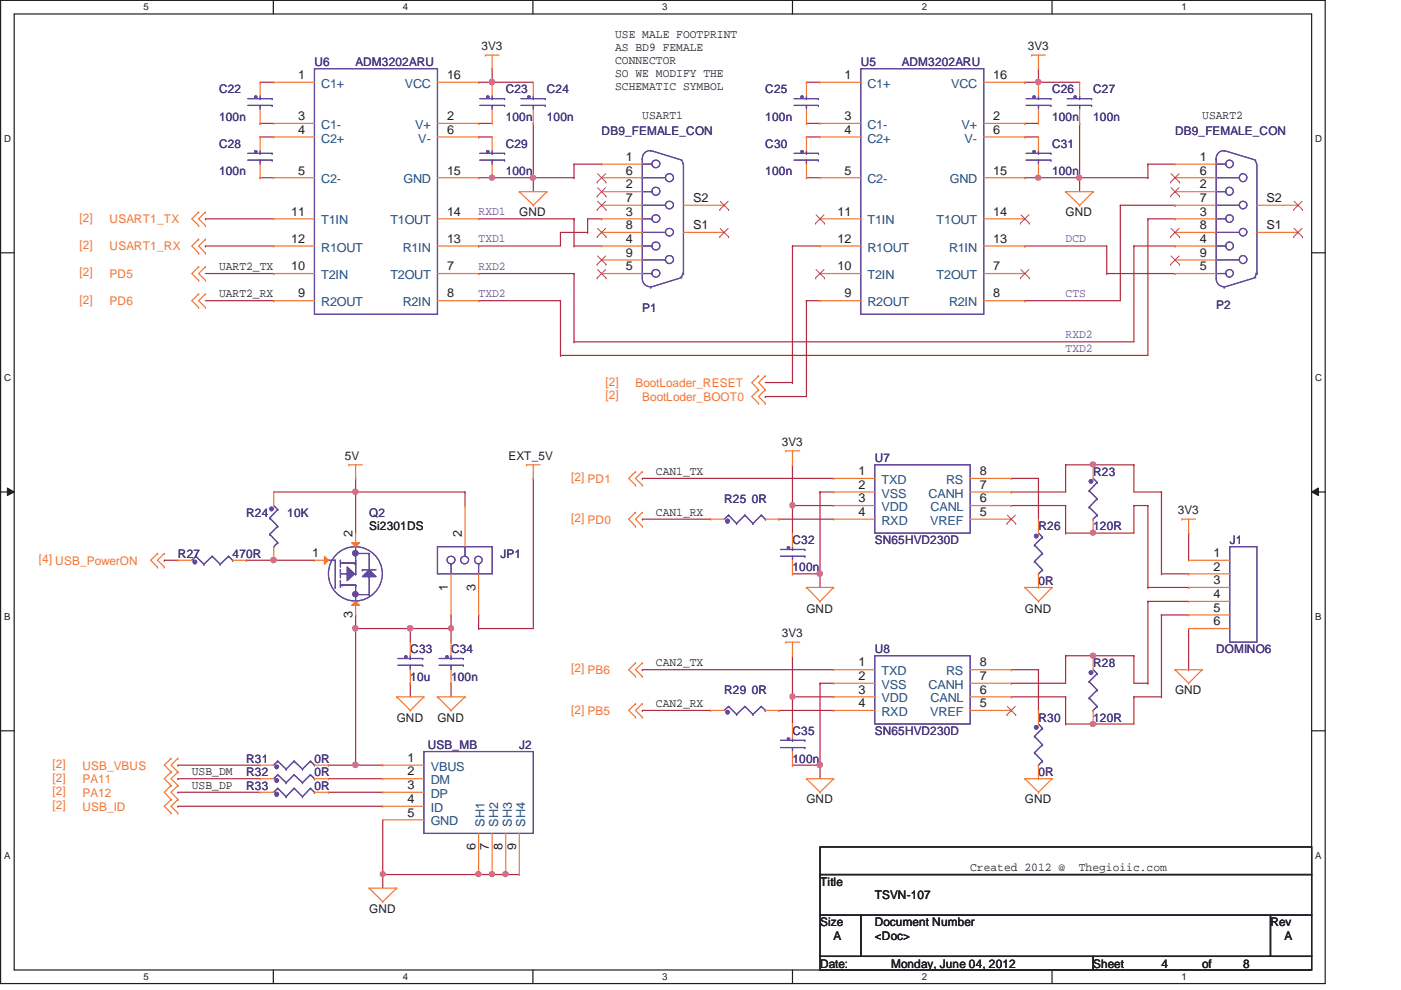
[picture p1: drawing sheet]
<svg xmlns="http://www.w3.org/2000/svg" width="297mm" height="210mm" viewBox="0 0 297 210" stroke-linecap="round" stroke-linejoin="round" font-family="sans-serif">
<defs><g id="words">
<g font-size="2.6" fill="#221f20">
<text x="63.2" y="16.8">1</text>
<text x="94.8" y="16.8">16</text>
<text x="179" y="16.8">1</text>
<text x="210.6" y="16.8">16</text>
<text x="63.2" y="25.5">3</text>
<text x="63.2" y="28.4">4</text>
<text x="94.8" y="25.5">2</text>
<text x="94.8" y="28.4">6</text>
<text x="179" y="25.5">3</text>
<text x="179" y="28.4">4</text>
<text x="210.6" y="25.5">2</text>
<text x="210.6" y="28.4">6</text>
<text x="132.7" y="34.1">1</text>
<text x="254.4" y="34.1">1</text>
<text x="63.2" y="37">5</text>
<text x="94.8" y="37">15</text>
<text x="132.7" y="40">2</text>
<text x="132.7" y="37">6</text>
<text x="179" y="37">5</text>
<text x="210.6" y="37">15</text>
<text x="254.4" y="40">2</text>
<text x="254.4" y="37">6</text>
<text x="61.8" y="45.7">11</text>
<text x="94.8" y="45.7">14</text>
<text x="132.7" y="45.7">3</text>
<text x="132.7" y="42.8">7</text>
<text x="146.9" y="42.8">S2</text>
<text x="177.6" y="45.7">11</text>
<text x="210.6" y="45.7">14</text>
<text x="254.4" y="45.7">3</text>
<text x="254.4" y="42.8">7</text>
<text x="268.5" y="42.8">S2</text>
<text x="61.8" y="51.5">12</text>
<text x="94.8" y="51.5">13</text>
<text x="132.7" y="51.5">4</text>
<text x="132.7" y="48.6">8</text>
<text x="146.9" y="48.6">S1</text>
<text x="177.6" y="51.5">12</text>
<text x="210.6" y="51.5">13</text>
<text x="254.4" y="51.5">4</text>
<text x="254.4" y="48.6">8</text>
<text x="268.5" y="48.6">S1</text>
<text x="61.8" y="57.3">10</text>
<text x="94.8" y="57.3">7</text>
<text x="132.7" y="57.3">5</text>
<text x="132.7" y="54.4">9</text>
<text x="177.6" y="57.3">10</text>
<text x="210.6" y="57.3">7</text>
<text x="254.4" y="57.3">5</text>
<text x="254.4" y="54.4">9</text>
<text x="63.2" y="63.1">9</text>
<text x="94.8" y="63.1">8</text>
<text x="179" y="63.1">9</text>
<text x="210.6" y="63.1">8</text>
<text x="182" y="100.8">1</text>
<text x="207.7" y="100.8">8</text>
<text x="182" y="103.6">2</text>
<text x="182" y="106.5">3</text>
<text x="207.7" y="103.6">7</text>
<text x="207.7" y="106.5">6</text>
<text x="74.7" y="113.9" transform="rotate(-90 74.7 113.9)">2</text>
<text x="97.9" y="113.9" transform="rotate(-90 97.9 113.9)">2</text>
<text x="182" y="109.4">4</text>
<text x="207.7" y="109.4">5</text>
<text x="66.2" y="118.1">1</text>
<text x="257.3" y="118.1">1</text>
<text x="95" y="125.2" transform="rotate(-90 95 125.2)">1</text>
<text x="100.8" y="125.2" transform="rotate(-90 100.8 125.2)">3</text>
<text x="257.3" y="121">2</text>
<text x="257.3" y="123.9">3</text>
<text x="74.7" y="131.1" transform="rotate(-90 74.7 131.1)">3</text>
<text x="257.3" y="126.8">4</text>
<text x="257.3" y="129.7">5</text>
<text x="257.3" y="132.6">6</text>
<text x="182" y="141.3">1</text>
<text x="207.7" y="141.3">8</text>
<text x="182" y="144.2">2</text>
<text x="182" y="147.1">3</text>
<text x="182" y="149.9">4</text>
<text x="207.7" y="144.2">7</text>
<text x="207.7" y="147.1">6</text>
<text x="207.7" y="149.9">5</text>
<text x="86.4" y="161.5">1</text>
<text x="86.4" y="164.4">2</text>
<text x="86.4" y="167.3">3</text>
<text x="86.4" y="170.3">4</text>
<text x="86.4" y="173.1">5</text>
<text x="100.8" y="180.3" transform="rotate(-90 100.8 180.3)">6</text>
<text x="103.7" y="180.3" transform="rotate(-90 103.7 180.3)">7</text>
<text x="106.5" y="180.3" transform="rotate(-90 106.5 180.3)">8</text>
<text x="109.4" y="180.3" transform="rotate(-90 109.4 180.3)">9</text>
</g>
<g font-size="2.6" fill="#19508a">
<text x="68.1" y="18.6">C1+</text>
<text x="85.8" y="18.6">VCC</text>
<text x="183.9" y="18.6">C1+</text>
<text x="201.6" y="18.6">VCC</text>
<text x="68.1" y="27.3">C1-</text>
<text x="88" y="27.3">V+</text>
<text x="183.9" y="27.3">C1-</text>
<text x="203.8" y="27.3">V+</text>
<text x="68.1" y="30.2">C2+</text>
<text x="88.7" y="30.2">V-</text>
<text x="183.9" y="30.2">C2+</text>
<text x="204.5" y="30.2">V-</text>
<text x="68.1" y="38.9">C2-</text>
<text x="85.6" y="38.9">GND</text>
<text x="183.9" y="38.9">C2-</text>
<text x="201.4" y="38.9">GND</text>
<text x="68.1" y="47.6">T1IN</text>
<text x="82.8" y="47.6">T1OUT</text>
<text x="183.9" y="47.6">T1IN</text>
<text x="198.6" y="47.6">T1OUT</text>
<text x="68.1" y="53.3">R1OUT</text>
<text x="85.4" y="53.3">R1IN</text>
<text x="183.9" y="53.3">R1OUT</text>
<text x="201.2" y="53.3">R1IN</text>
<text x="68.1" y="59.2">T2IN</text>
<text x="82.8" y="59.2">T2OUT</text>
<text x="183.9" y="59.2">T2IN</text>
<text x="198.6" y="59.2">T2OUT</text>
<text x="68.1" y="64.9">R2OUT</text>
<text x="85.4" y="64.9">R2IN</text>
<text x="183.9" y="64.9">R2OUT</text>
<text x="201.2" y="64.9">R2IN</text>
<text x="186.9" y="102.6">TXD</text>
<text x="186.9" y="105.5">VSS</text>
<text x="196.9" y="105.5">CANH</text>
<text x="200.6" y="102.6">RS</text>
<text x="186.9" y="108.4">VDD</text>
<text x="186.9" y="111.3">RXD</text>
<text x="197.2" y="111.3">VREF</text>
<text x="197.3" y="108.4">CANL</text>
<text x="186.9" y="143.2">TXD</text>
<text x="200.6" y="143.2">RS</text>
<text x="186.9" y="146.1">VSS</text>
<text x="186.9" y="148.9">VDD</text>
<text x="196.9" y="146.1">CANH</text>
<text x="197.3" y="148.9">CANL</text>
<text x="186.9" y="151.8">RXD</text>
<text x="197.2" y="151.8">VREF</text>
<text x="91.3" y="163.4">VBUS</text>
<text x="91.3" y="166.3">DM</text>
<text x="91.3" y="169.2">DP</text>
<text x="91.3" y="172.1">ID</text>
<text x="91.3" y="175">GND</text>
<text x="102.7" y="175.3" transform="rotate(-90 102.7 175.3)">SH1</text>
<text x="105.6" y="175.3" transform="rotate(-90 105.6 175.3)">SH2</text>
<text x="108.5" y="175.3" transform="rotate(-90 108.5 175.3)">SH3</text>
<text x="111.4" y="175.3" transform="rotate(-90 111.4 175.3)">SH4</text>
</g>
<g font-size="2.5" fill="#221f20">
<text x="102.1" y="10.6">3V3</text>
<text x="130.4" y="8">USE MALE FOOTPRINT</text>
<text x="130.4" y="10.8">AS BD9 FEMALE</text>
<text x="217.9" y="10.6">3V3</text>
<text x="130.4" y="13.5">CONNECTOR</text>
<text x="130.4" y="16.3">SO WE MODIFY THE</text>
<text x="130.4" y="19.1">SCHEMATIC SYMBOL</text>
<text x="136.2" y="25.3">USART1</text>
<text x="254.9" y="25.3">USART2</text>
<text x="110.1" y="45.9">GND</text>
<text x="225.9" y="45.9">GND</text>
<text x="46.4" y="57.2">UART2_TX</text>
<text x="46.4" y="63">UART2_RX</text>
<text x="165.7" y="94.5">3V3</text>
<text x="73.1" y="97.5">5V</text>
<text x="107.8" y="97.5">EXT_5V</text>
<text x="139.1" y="100.7">CAN1_TX</text>
<text x="78.3" y="112.4">Si2301DS</text>
<text x="139.1" y="109.3">CAN1_RX</text>
<text x="249.7" y="109">3V3</text>
<text x="171" y="129.9">GND</text>
<text x="217.3" y="129.9">GND</text>
<text x="165.7" y="135">3V3</text>
<text x="139.1" y="141.1">CAN2_TX</text>
<text x="139.1" y="149.9">CAN2_RX</text>
<text x="249.1" y="147.2">GND</text>
<text x="84.1" y="153">GND</text>
<text x="92.7" y="153">GND</text>
<text x="40.7" y="164.3">USB_DM</text>
<text x="40.7" y="167.2">USB_DP</text>
<text x="171" y="170.3">GND</text>
<text x="217.3" y="170.3">GND</text>
<text x="205.7" y="184.6">Created 2012 @</text>
<text x="228.7" y="184.6">Thegioiic.com</text>
<text x="173.9" y="187.8">Title</text>
<text x="185.5" y="190.7">TSVN-107</text>
<text x="78.3" y="193.5">GND</text>
<text x="173.9" y="196.4">Size</text>
<text x="185.5" y="196.4">Document Number</text>
<text x="269.4" y="196.4">Rev</text>
<text x="176.7" y="199.3">A</text>
<text x="185.5" y="199.3">&lt;Doc&gt;</text>
<text x="272.3" y="199.3">A</text>
<text x="173.9" y="205.1">Date:</text>
<text x="188.9" y="205.1">Monday, June 04, 2012</text>
<text x="231.8" y="205.1">Sheet</text>
<text x="246.3" y="205.1">4</text>
<text x="254.9" y="205.1">of</text>
<text x="263.6" y="205.1">8</text>
</g>
<g font-size="2.5" fill="#42337d">
<text x="66.7" y="14.1">U6</text>
<text x="75.4" y="14.1">ADM3202ARU</text>
<text x="182.5" y="14.1">U5</text>
<text x="191.2" y="14.1">ADM3202ARU</text>
<text x="46.4" y="19.8">C22</text>
<text x="107.2" y="19.8">C23</text>
<text x="115.9" y="19.8">C24</text>
<text x="162.3" y="19.8">C25</text>
<text x="223.1" y="19.8">C26</text>
<text x="231.8" y="19.8">C27</text>
<text x="46.4" y="25.6">100n</text>
<text x="107.2" y="25.6">100n</text>
<text x="115.9" y="25.6">100n</text>
<text x="127.5" y="28.5">DB9_FEMALE_CON</text>
<text x="162.3" y="25.6">100n</text>
<text x="223.1" y="25.6">100n</text>
<text x="231.8" y="25.6">100n</text>
<text x="249.1" y="28.5">DB9_FEMALE_CON</text>
<text x="46.4" y="31.4">C28</text>
<text x="107.2" y="31.4">C29</text>
<text x="162.3" y="31.4">C30</text>
<text x="223.1" y="31.4">C31</text>
<text x="46.4" y="37.2">100n</text>
<text x="107.2" y="37.2">100n</text>
<text x="162.3" y="37.2">100n</text>
<text x="223.1" y="37.2">100n</text>
<text x="257.8" y="65.5">P2</text>
<text x="136.2" y="66.1">P1</text>
<text x="185.5" y="98">U7</text>
<text x="231.8" y="100.9">R23</text>
<text x="153.5" y="106.7">R25 0R</text>
<text x="52.2" y="109.6">R24</text>
<text x="60.9" y="109.6">10K</text>
<text x="78.3" y="109.6">Q2</text>
<text x="220.2" y="112.4">R26</text>
<text x="231.8" y="112.4">120R</text>
<text x="37.7" y="118.3">R27</text>
<text x="49.3" y="118.3">470R</text>
<text x="106.1" y="118.3">JP1</text>
<text x="168" y="115.4">C32</text>
<text x="185.5" y="115.4">SN65HVD230D</text>
<text x="260.7" y="115.4">J1</text>
<text x="168" y="121.2">100n</text>
<text x="220.2" y="124">0R</text>
<text x="87" y="138.5">C33</text>
<text x="95.6" y="138.5">C34</text>
<text x="185.5" y="138.5">U8</text>
<text x="231.8" y="141.4">R28</text>
<text x="257.8" y="138.5">DOMINO6</text>
<text x="87" y="144.4">10u</text>
<text x="95.6" y="144.4">100n</text>
<text x="153.5" y="147.2">R29 0R</text>
<text x="168" y="155.9">C35</text>
<text x="185.5" y="155.9">SN65HVD230D</text>
<text x="220.2" y="153">R30</text>
<text x="231.8" y="153">120R</text>
<text x="52.2" y="161.7">R31</text>
<text x="66.7" y="161.7">0R</text>
<text x="90.7" y="158.8">USB_MB</text>
<text x="110.1" y="158.8">J2</text>
<text x="168" y="161.7">100n</text>
<text x="52.2" y="167.5">R33</text>
<text x="52.2" y="164.6">R32</text>
<text x="66.7" y="167.5">0R</text>
<text x="66.7" y="164.6">0R</text>
<text x="220.2" y="164.6">0R</text>
</g>
<g font-size="2.5" fill="#f27633">
<text x="16.9" y="47">[2]</text>
<text x="23.2" y="47.3">USART1_TX</text>
<text x="16.9" y="52.8">[2]</text>
<text x="23.2" y="53.1">USART1_RX</text>
<text x="16.9" y="58.6">[2]</text>
<text x="23.2" y="58.9">PD5</text>
<text x="16.9" y="64.4">[2]</text>
<text x="23.2" y="64.7">PD6</text>
<text x="128.4" y="81.8">[2]</text>
<text x="134.7" y="82">BootLoader_RESET</text>
<text x="128.4" y="84.7">[2]</text>
<text x="136.2" y="85">BootLoder_BOOT0</text>
<text x="121.1" y="102">[2] PD1</text>
<text x="121.1" y="110.7">[2] PD0</text>
<text x="8.3" y="119.4">[4] USB_PowerON</text>
<text x="121.1" y="142.6">[2] PB6</text>
<text x="121.1" y="151.3">[2] PB5</text>
<text x="11.1" y="162.8">[2]</text>
<text x="11.1" y="165.8">[2]</text>
<text x="17.5" y="163.2">USB_VBUS</text>
<text x="17.5" y="166">PA11</text>
<text x="11.1" y="168.7">[2]</text>
<text x="11.1" y="171.5">[2]</text>
<text x="17.5" y="168.9">PA12</text>
<text x="17.5" y="171.9">USB_ID</text>
</g>
<g font-size="2.5" fill="#63489d">
<text x="101.5" y="45.6">RXD1</text>
<text x="101.5" y="51.4">TXD1</text>
<text x="225.9" y="51.4">DCD</text>
<text x="101.5" y="57.2">RXD2</text>
<text x="101.5" y="63">TXD2</text>
<text x="225.9" y="63">CTS</text>
<text x="225.9" y="71.7">RXD2</text>
<text x="225.9" y="74.6">TXD2</text>
</g>
<g font-size="2" fill="#221f20">
<text x="30.4" y="2.2">5</text>
<text x="85.4" y="2.2">4</text>
<text x="140.4" y="2.2">3</text>
<text x="195.4" y="2.2">2</text>
<text x="250.5" y="2.2">1</text>
<text x=".9" y="30.1">D</text>
<text x="278.8" y="30.1">D</text>
<text x=".9" y="80.7">C</text>
<text x="278.8" y="80.7">C</text>
<text x=".9" y="131.4">B</text>
<text x="278.8" y="131.4">B</text>
<text x=".9" y="182">A</text>
<text x="278.8" y="182">A</text>
<text x="30.4" y="207.8">5</text>
<text x="85.4" y="207.8">4</text>
<text x="140.4" y="207.8">3</text>
<text x="195.4" y="207.8">2</text>
<text x="250.5" y="207.8">1</text>
</g>
</g></defs>
<path d="M.1 .1h280.9v208.4h-280.9zM3 3h275.1v202.7h-275.1z" fill="none" stroke="#221f20" stroke-width=".25"/>
<g fill="#fff">
<path d="M30.4 .4h1.1v2.3h-1.1z"/>
<path d="M30.4 206h1.1v2.3h-1.1z"/>
</g>
<path d="M58 .1v2.9M58 205.7v2.8" fill="none" stroke="#221f20" stroke-width=".25"/>
<g fill="#fff">
<path d="M85.4 .4h1.1v2.3h-1.1z"/>
<path d="M85.4 206h1.1v2.3h-1.1z"/>
</g>
<path d="M113 .1v2.9M113 205.7v2.8" fill="none" stroke="#221f20" stroke-width=".25"/>
<g fill="#fff">
<path d="M140.4 .4h1.1v2.3h-1.1z"/>
<path d="M140.4 206h1.1v2.3h-1.1z"/>
</g>
<path d="M168 .1v2.9M168 205.7v2.8" fill="none" stroke="#221f20" stroke-width=".25"/>
<g fill="#fff">
<path d="M195.5 .4h1.1v2.3h-1.1z"/>
<path d="M195.5 206h1.1v2.3h-1.1z"/>
</g>
<path d="M223.1 .1v2.9M223.1 205.7v2.8" fill="none" stroke="#221f20" stroke-width=".25"/>
<g fill="#fff">
<path d="M250.5 .4h1.1v2.3h-1.1z"/>
<path d="M250.5 206h1.1v2.3h-1.1z"/>
<path d="M.9 28.3h1.4v2.3h-1.4z"/>
<path d="M278.9 28.3h1.4v2.3h-1.4z"/>
<path d="M.9 78.9h1.4v2.3h-1.4z"/>
<path d="M278.9 78.9h1.4v2.3h-1.4z"/>
</g>
<path d="M.1 53.6h2.9M278.1 53.6h2.9" fill="none" stroke="#221f20" stroke-width=".25"/>
<g fill="#fff">
<path d="M.9 129.6h1.3v2.3h-1.3z"/>
<path d="M278.9 129.6h1.3v2.3h-1.3z"/>
</g>
<path d="M.1 104.3h2.9M278.1 104.3h2.9" fill="none" stroke="#221f20" stroke-width=".25"/>
<path d="M1.6 103.5l1.4 .8-1.4 .8z" fill="#221f20"/>
<path d="M1.6 103.5l1.4 .8-1.4 .8z" fill="none" stroke="#221f20" stroke-width=".21"/>
<path d="M278.1 104.3l1.4-.8v1.6z" fill="#221f20"/>
<path d="M278.1 104.3l1.4-.8v1.6z" fill="none" stroke="#221f20" stroke-width=".21"/>
<g fill="#fff">
<path d="M.9 180.3h1.3v2.2h-1.3z"/>
<path d="M278.9 180.3h1.2v2.2h-1.2z"/>
</g>
<path d="M.1 154.9h2.9M278.1 154.9h2.9" fill="none" stroke="#221f20" stroke-width=".25"/>
<path d="M75.4 133.3h.1M75.4 130.4h.1M75.4 133.3h20.2M75.4 130.4v2.9M87 133.3h.1M87 133.3v2.8M95.6 133.3h.1M95.6 133.3v2.8M87 144.9h.1M87 144.9v2.8M75.4 162.2h.1M75.4 162.2h5.8" fill="none" stroke="#b02a42" stroke-width=".25"/>
<circle cx="95.6" cy="133.2" r=".54" fill="#cd6eab"/>
<circle cx="95.6" cy="133.2" r=".54" fill="none" stroke="#cd6eab" stroke-width=".25"/>
<circle cx="86.9" cy="133.2" r=".57" fill="#cd6eab"/>
<circle cx="86.9" cy="133.2" r=".57" fill="none" stroke="#cd6eab" stroke-width=".25"/>
<path d="M75.4 104.3h.1M75.4 104.3v8.7M75.4 104.3h23.2M95.6 130.4h.1M95.6 130.4v2.9M95.6 144.9h.1M95.6 144.9v2.8" fill="none" stroke="#b02a42" stroke-width=".25"/>
<circle cx="75.3" cy="104.3" r=".57" fill="#cd6eab"/>
<circle cx="75.3" cy="104.3" r=".57" fill="none" stroke="#cd6eab" stroke-width=".25"/>
<path d="M58 104.3h.1M58 118.8h.1M58 118.8h8.7M75.4 101.4h.1M75.4 101.4v2.9h-17.4M98.6 104.3h.1M98.6 104.3v2.9M113.1 101.4h.1M113.1 101.4v31.9h-11.6M101.5 133.3h.1" fill="none" stroke="#b02a42" stroke-width=".25"/>
<circle cx="58" cy="118.7" r=".57" fill="#cd6eab"/>
<circle cx="58" cy="118.7" r=".57" fill="none" stroke="#cd6eab" stroke-width=".25"/>
<path d="M69.6 165.1h.1M69.6 168h.1M69.6 165.1h11.6M69.6 168h11.6M81.2 185.4h.1M81.2 185.4v2.9M107.2 185.4h.1M107.2 185.4h2.9" fill="none" stroke="#b02a42" stroke-width=".25"/>
<circle cx="107.2" cy="185.3" r=".55" fill="#cd6eab"/>
<circle cx="107.2" cy="185.3" r=".55" fill="none" stroke="#cd6eab" stroke-width=".25"/>
<path d="M104.4 185.4h.1M104.4 185.4h2.8" fill="none" stroke="#b02a42" stroke-width=".25"/>
<circle cx="104.3" cy="185.3" r=".55" fill="#cd6eab"/>
<circle cx="104.3" cy="185.3" r=".55" fill="none" stroke="#cd6eab" stroke-width=".25"/>
<path d="M101.5 185.4h.1M101.5 185.4h2.9" fill="none" stroke="#b02a42" stroke-width=".25"/>
<circle cx="101.4" cy="185.3" r=".55" fill="#cd6eab"/>
<circle cx="101.4" cy="185.3" r=".55" fill="none" stroke="#cd6eab" stroke-width=".25"/>
<path d="M81.2 185.4h.1M81.2 185.4h20.3" fill="none" stroke="#b02a42" stroke-width=".25"/>
<circle cx="81.1" cy="185.3" r=".52" fill="#cd6eab"/>
<circle cx="81.1" cy="185.3" r=".52" fill="none" stroke="#cd6eab" stroke-width=".25"/>
<g fill="none" stroke="#b02a42" stroke-width=".25">
<path d="M101.5 17.4h.1M101.5 17.4h2.9M34.8 118.8h.1M34.8 118.8h2.9M101.5 130.4h.1M101.5 130.4v2.9M37.7 162.2h.1M37.7 165.1h.1M37.7 168h.1M37.7 170.9h.1M37.7 162.2h17.5M37.7 165.1h17.5"/>
<path d="M37.7 168h17.5M37.7 170.9h43.5"/>
</g>
<circle cx="104.3" cy="17.4" r=".57" fill="#cd6eab"/>
<circle cx="104.3" cy="17.4" r=".57" fill="none" stroke="#cd6eab" stroke-width=".25"/>
<path d="M101.5 26.2h.1M101.5 29h.1M101.5 37.7h.1M101.5 26.2h2.9M101.5 29h2.9M101.5 37.7h2.9" fill="none" stroke="#b02a42" stroke-width=".25"/>
<circle cx="104.3" cy="37.7" r=".55" fill="#cd6eab"/>
<circle cx="104.3" cy="37.7" r=".55" fill="none" stroke="#cd6eab" stroke-width=".25"/>
<path d="M104.4 17.4h.1M104.4 17.4h8.7M55.2 29h.1M55.2 37.7h.1M55.2 29h2.8M55.2 37.7h2.8M113.1 26.2h.1M113.1 26.2v11.5" fill="none" stroke="#b02a42" stroke-width=".25"/>
<circle cx="113" cy="37.7" r=".52" fill="#cd6eab"/>
<circle cx="113" cy="37.7" r=".52" fill="none" stroke="#cd6eab" stroke-width=".25"/>
<path d="M55.2 17.4h.1M55.2 17.4h2.8M104.4 14.6h.1M104.4 14.6v2.8M55.2 26.2h.1M55.2 26.2h2.8M104.4 37.7h.1M104.4 37.7h8.7M52.2 118.8h.1M52.2 118.8h5.8M81.2 173.8h.1M81.2 173.8v11.6" fill="none" stroke="#b02a42" stroke-width=".25"/>
<circle cx="113" cy="37.7" r=".52" fill="#cd6eab"/>
<circle cx="113" cy="37.7" r=".52" fill="none" stroke="#cd6eab" stroke-width=".25"/>
<path d="M217.3 17.4h.1M217.3 17.4h2.9M113.1 37.7h.1M113.1 37.7v2.9M243.4 46.4h.1M243.4 46.4v29" fill="none" stroke="#b02a42" stroke-width=".25"/>
<circle cx="220.1" cy="17.4" r=".57" fill="#cd6eab"/>
<circle cx="220.1" cy="17.4" r=".57" fill="none" stroke="#cd6eab" stroke-width=".25"/>
<path d="M217.3 26.2h.1M217.3 29h.1M217.3 37.7h.1M217.3 26.2h2.9M217.3 29h2.9M217.3 37.7h2.9" fill="none" stroke="#b02a42" stroke-width=".25"/>
<circle cx="220.1" cy="37.7" r=".55" fill="#cd6eab"/>
<circle cx="220.1" cy="37.7" r=".55" fill="none" stroke="#cd6eab" stroke-width=".25"/>
<path d="M220.2 17.4h.1M220.2 17.4h8.7M171 29h.1M171 37.7h.1M171 29h2.9M171 37.7h2.9M228.9 26.2h.1M228.9 26.2v11.5" fill="none" stroke="#b02a42" stroke-width=".25"/>
<circle cx="228.8" cy="37.7" r=".52" fill="#cd6eab"/>
<circle cx="228.8" cy="37.7" r=".52" fill="none" stroke="#cd6eab" stroke-width=".25"/>
<path d="M171 17.4h.1M171 17.4h2.9M220.2 14.6h.1M220.2 14.6v2.8M171 26.2h.1M171 26.2h2.9M220.2 37.7h.1M220.2 37.7h8.7" fill="none" stroke="#b02a42" stroke-width=".25"/>
<circle cx="228.8" cy="37.7" r=".52" fill="#cd6eab"/>
<circle cx="228.8" cy="37.7" r=".52" fill="none" stroke="#cd6eab" stroke-width=".25"/>
<g fill="none" stroke="#b02a42" stroke-width=".25">
<path d="M113.1 37.7h.1M113.1 37.7h8.6M121.7 34.8h.1M121.7 37.7h.1M121.7 34.8v2.9M121.7 34.8h5.8M228.9 37.7h.1M228.9 37.7v2.9M228.9 37.7h14.5M243.4 34.8h.1M243.4 37.7h.1M243.4 34.8h5.7"/>
<path d="M243.4 34.8v2.9M43.6 46.4h.1M43.6 52.2h.1M43.6 52.2h14.4M43.6 46.4h14.4M43.6 58h14.4M58 58h.1M101.5 52.2h.1M101.5 58h.1M101.5 46.4h20.2M101.5 58h20.2M118.8 49.3h.1"/>
<path d="M118.8 49.3v2.9h-17.3M118.8 49.3h5.8M121.7 58h.1M121.7 46.4h.1M121.7 52.2h.1M121.7 52.2h5.8M121.7 46.4v5.8M121.7 58v14.5M124.6 49.3h.1M124.6 46.4h.1M124.6 46.4h2.9M124.6 46.4v2.9"/>
<path d="M127.5 46.4h.1M168 52.2h.1M168 52.2h5.9M168 52.2v28.9M217.3 52.2h.1M217.3 52.2h17.4v5.8M234.7 58h.1M234.7 58h14.4M237.5 43.5h.1M237.5 43.5v20.3h-20.2M237.5 43.5h11.6M240.4 52.2h.1"/>
<path d="M240.4 52.2h8.7M240.4 52.2v20.3h-118.7M243.4 46.4h5.7M249.1 46.4h.1M249.1 52.2h.1M249.1 43.5h.1M249.1 58h.1M43.6 63.8h14.4M58 63.8h.1M101.5 63.8h.1M101.5 63.8h17.3M118.8 75.4h.1"/>
<path d="M118.8 63.8h.1M118.8 75.4h124.6M118.8 63.8v11.6M121.7 72.5h.1M171 63.8h.1M171 63.8h2.9M171 63.8v20.3h-8.7M217.3 63.8h.1M162.3 84.1h.1M162.3 81.1h5.7M168 81.1h.1M173.9 121.7h.1"/>
<path d="M173.9 121.7v2.8"/>
</g>
<circle cx="173.8" cy="121.6" r=".57" fill="#cd6eab"/>
<circle cx="173.8" cy="121.6" r=".57" fill="none" stroke="#cd6eab" stroke-width=".25"/>
<path d="M168 98.6h.1M168 98.6v14.4M136.2 101.4h.1M136.2 101.4h40.5M168 107.2h.1M168 107.2h8.7M173.9 104.3h.1M173.9 104.3h2.8" fill="none" stroke="#b02a42" stroke-width=".25"/>
<circle cx="168" cy="107.1" r=".54" fill="#cd6eab"/>
<circle cx="168" cy="107.1" r=".54" fill="none" stroke="#cd6eab" stroke-width=".25"/>
<path d="M225.9 98.6h.1M225.9 98.6v5.7h-11.5M231.8 98.6h.1M231.8 98.6h8.6M214.4 101.4h.1M214.4 104.3h.1M214.4 101.4h5.8M220.2 101.4h.1M220.2 101.4v8.7" fill="none" stroke="#b02a42" stroke-width=".25"/>
<circle cx="231.7" cy="98.5" r=".55" fill="#cd6eab"/>
<circle cx="231.7" cy="98.5" r=".55" fill="none" stroke="#cd6eab" stroke-width=".25"/>
<path d="M214.4 107.2h.1M214.4 107.2h11.5M225.9 107.2h.1M225.9 107.2v5.8M231.8 113h.1M231.8 113h8.6" fill="none" stroke="#b02a42" stroke-width=".25"/>
<circle cx="231.7" cy="112.9" r=".55" fill="#cd6eab"/>
<circle cx="231.7" cy="112.9" r=".55" fill="none" stroke="#cd6eab" stroke-width=".25"/>
<g fill="none" stroke="#b02a42" stroke-width=".25">
<path d="M225.9 98.6h.1M225.9 98.6h5.9M240.4 98.6h.1M240.4 98.6v5.7M136.2 110.1h.1M136.2 110.1h14.5M165.1 110.1h.1M165.1 110.1h11.6M173.9 104.3h.1M173.9 104.3v17.4h-5.9M225.9 113h.1M225.9 113h5.9"/>
<path d="M240.4 107.2h.1M240.4 107.2v5.8M75.4 133.3h.1M75.4 133.3v28.9M168 121.7h.1"/>
</g>
<circle cx="75.3" cy="162.2" r=".57" fill="#cd6eab"/>
<circle cx="75.3" cy="162.2" r=".57" fill="none" stroke="#cd6eab" stroke-width=".25"/>
<circle cx="75.3" cy="133.2" r=".57" fill="#cd6eab"/>
<circle cx="75.3" cy="133.2" r=".57" fill="none" stroke="#cd6eab" stroke-width=".25"/>
<path d="M69.6 162.2h.1M69.6 162.2h5.8M173.9 162.2h.1M173.9 162.2v2.9" fill="none" stroke="#b02a42" stroke-width=".25"/>
<circle cx="173.8" cy="162.2" r=".57" fill="#cd6eab"/>
<circle cx="173.8" cy="162.2" r=".57" fill="none" stroke="#cd6eab" stroke-width=".25"/>
<path d="M168 139h.1M168 139v14.5M136.2 142h.1M136.2 142h40.5M168 147.7h.1M168 147.7h8.7M173.9 144.9h.1M173.9 144.9h2.8" fill="none" stroke="#b02a42" stroke-width=".25"/>
<circle cx="168" cy="147.7" r=".54" fill="#cd6eab"/>
<circle cx="168" cy="147.7" r=".54" fill="none" stroke="#cd6eab" stroke-width=".25"/>
<path d="M225.9 139h.1M225.9 139v5.9h-11.5M231.8 139h.1M231.8 139h8.6M214.4 142h.1M214.4 144.9h.1M214.4 142h5.8M220.2 142h.1M220.2 142v8.6" fill="none" stroke="#b02a42" stroke-width=".25"/>
<circle cx="231.7" cy="139" r=".55" fill="#cd6eab"/>
<circle cx="231.7" cy="139" r=".55" fill="none" stroke="#cd6eab" stroke-width=".25"/>
<path d="M214.4 147.7h.1M214.4 147.7h11.5M225.9 147.7h.1M225.9 147.7v5.8M231.8 153.5h.1M231.8 153.5h8.6" fill="none" stroke="#b02a42" stroke-width=".25"/>
<circle cx="231.7" cy="153.5" r=".55" fill="#cd6eab"/>
<circle cx="231.7" cy="153.5" r=".55" fill="none" stroke="#cd6eab" stroke-width=".25"/>
<g fill="none" stroke="#b02a42" stroke-width=".25">
<path d="M240.4 104.3h5.9M240.4 107.2h3M243.4 107.2h.1M243.4 107.2v17.3M246.3 104.3h.1M246.3 104.3v17.4M252 113h.1M252 113v5.8M225.9 139h.1M225.9 139h5.9M240.4 139h.1M240.4 139v5.9h3"/>
<path d="M243.4 124.5h.1M243.4 127.5h.1M243.4 127.5v17.4M243.4 124.5h8.6M243.4 127.5h8.6M246.3 121.7h.1M246.3 130.4h.1M246.3 130.4v17.3M246.3 121.7h5.7M246.3 130.4h5.7M252 121.7h.1M252 124.5h.1"/>
<path d="M252 133.3v8.7M136.2 150.6h.1M136.2 150.6h14.5M165.1 150.6h.1M165.1 150.6h11.6M173.9 144.9h.1M173.9 144.9v17.3h-5.9M225.9 153.5h.1M225.9 153.5h5.9M240.4 147.7h.1M240.4 147.7v5.8M240.4 147.7h5.9"/>
<path d="M243.4 144.9h.1M246.3 147.7h.1M252 142h.1M168 162.2h.1"/>
</g>
<g fill="none" stroke="#f27633" stroke-width=".25">
<path d="M102.9 11.7h.1M102.9 11.7h2.9M104.4 14.6h.1M104.4 11.7v2.9M218.7 11.7h.1M218.7 11.7h2.9M220.2 14.6h.1M220.2 11.7v2.9M42.1 47.8h.1M42.1 45h.1M42.1 53.7h.1M42.1 50.7h.1"/>
<path d="M42.1 59.4h.1M42.1 56.6h.1M42.1 45l-1.4 1.4 1.4 1.4M42.1 50.7l-1.4 1.5 1.4 1.5M42.1 56.6l-1.4 1.4 1.4 1.4M43.6 47.8h.1M43.6 45h.1M43.6 53.7h.1M43.6 50.7h.1M43.6 59.4h.1M43.6 56.6h.1M43.6 45l-1.5 1.4 1.5 1.4"/>
<path d="M43.6 50.7l-1.5 1.5 1.5 1.5M43.6 56.6l-1.5 1.4 1.5 1.4M110.1 40.6h.1M110.1 40.6h5.9M110.1 40.6l3 2.9M113.1 43.5h.1M116 40.6h.1M116 40.6l-2.9 2.9M225.9 40.6h.1M225.9 40.6h5.9M225.9 40.6l3 2.9M228.9 43.5h.1"/>
<path d="M231.8 40.6h.1M231.8 40.6l-2.9 2.9M42.1 65.2h.1M42.1 62.3h.1M42.1 62.3l-1.4 1.5 1.4 1.4M43.6 65.2h.1M43.6 62.3h.1M43.6 62.3l-1.5 1.5 1.5 1.4M160.8 79.7h.1M160.8 79.7l-1.4 1.4 1.4 1.5M162.3 79.7h.1M162.3 79.7l-1.5 1.4 1.5 1.5"/>
<path d="M74 98.6h.1M74 98.6h2.8M75.4 98.6v2.8M111.6 98.6h.1M111.6 98.6h2.9M113.1 98.6v2.8M134.7 100h.1M134.7 100l-1.4 1.4 1.4 1.5M136.2 100h.1M136.2 100l-1.5 1.4 1.5 1.5M160.8 85.5h.1M160.8 82.6h.1"/>
<path d="M160.8 82.6l-1.4 1.5 1.4 1.4M162.3 85.5h.1M162.3 82.6h.1M162.3 82.6l-1.5 1.5 1.5 1.4M166.6 95.6h.1M166.6 95.6h2.9M168 98.6h.1M168 95.6v3M33.4 117.4h.1M33.4 117.4l-1.4 1.4 1.4 1.4M34.8 117.4h.1M34.8 117.4l-1.4 1.4 1.4 1.4"/>
<path d="M75.4 101.4h.1M113.1 101.4h.1M134.7 102.9h.1M134.7 111.6h.1M134.7 108.6h.1M134.7 108.6l-1.4 1.5 1.4 1.5M136.2 102.9h.1M136.2 111.6h.1M136.2 108.6h.1M136.2 108.6l-1.5 1.5 1.5 1.5M250.6 110.1h.1M250.6 110.1h2.9"/>
<path d="M252 113h.1M252 110.1v2.9M33.4 120.2h.1M34.8 120.2h.1M166.6 136.1h.1M166.6 136.1h2.9M168 139h.1M168 136.1v2.9M171 124.5h.1M171 124.5h5.7M171 124.5l2.9 3M173.9 127.5h.1"/>
<path d="M176.7 124.5h.1M176.7 124.5l-2.8 3M217.3 124.5h.1M217.3 124.5h5.8M217.3 124.5l2.9 3M220.2 127.5h.1M223.1 124.5h.1M223.1 124.5l-2.9 3M84.1 147.7h.1M84.1 147.7h5.8M84.1 147.7l2.9 2.9M87 150.6h.1"/>
<path d="M89.9 147.7h.1M89.9 147.7l-2.9 2.9M92.8 147.7h.1M92.8 147.7h5.8M92.8 147.7l2.8 2.9M95.6 150.6h.1M98.6 147.7h.1M98.6 147.7l-3 2.9M134.7 143.4h.1M134.7 140.5h.1M134.7 152.1h.1M134.7 149.2h.1"/>
<path d="M134.7 140.5l-1.4 1.5 1.4 1.4M134.7 149.2l-1.4 1.4 1.4 1.5M136.2 143.4h.1M136.2 140.5h.1M136.2 152.1h.1M136.2 149.2h.1M136.2 140.5l-1.5 1.5 1.5 1.4M136.2 149.2l-1.5 1.4 1.5 1.5M249.1 142h.1M249.1 142h5.8M249.1 142l2.9 2.9M252 144.9h.1"/>
<path d="M254.9 142h.1M254.9 142l-2.9 2.9M36.3 169.5h.1M36.3 166.5h.1M36.3 172.4h.1M36.3 163.7h.1M36.3 160.8h.1M36.3 166.5l-1.5 1.5 1.5 1.5M36.3 169.5l-1.5 1.4 1.5 1.5M36.3 160.8l-1.5 1.4 1.5 1.5M36.3 163.7l-1.5 1.4 1.5 1.4M37.7 169.5h.1"/>
<path d="M37.7 166.5h.1M37.7 172.4h.1M37.7 163.7h.1M37.7 160.8h.1M37.7 166.5l-1.4 1.5 1.4 1.5M37.7 169.5l-1.4 1.4 1.4 1.5M37.7 160.8l-1.4 1.4 1.4 1.5M37.7 163.7l-1.4 1.4 1.4 1.4M171 165.1h.1M171 165.1h5.7M171 165.1l2.9 2.9M173.9 168h.1"/>
<path d="M176.7 165.1h.1M176.7 165.1l-2.8 2.9M217.3 165.1h.1M217.3 165.1h5.8M217.3 165.1l2.9 2.9M220.2 168h.1M223.1 165.1h.1M223.1 165.1l-2.9 2.9M78.3 188.3h.1M78.3 188.3h5.8M78.3 188.3l2.9 2.9M81.2 191.2h.1"/>
<path d="M84.1 188.3h.1M84.1 188.3l-2.9 2.9"/>
</g>
<path d="M173.9 179.6h104.2v5.8h-104.2zM173.9 185.4h104.2v8.7h-104.2zM173.9 194.1h8.6v8.7h-8.6zM182.5 194.1h86.9v8.7h-86.9zM269.4 194.1h8.7v8.7h-8.7zM173.9 202.8h57.9v2.9h-57.9zM231.8 202.8h46.3v2.9h-46.3z" fill="none" stroke="#221f20" stroke-width=".25"/>
<path d="M230.9 144.5h.1M230.9 148h.1M230.9 144.5l1.7 1.8M230.9 148l1.7 1.8M231.8 150.6h.1M231.8 142l.8 .8M232.6 142.8h.1M232.6 146.3h.1M232.6 149.8h.1M232.6 142.8l-1.7 1.7M232.6 146.3l-1.7 1.7M232.6 149.8l-.8 .8" fill="none" stroke="#63489d" stroke-width=".25"/>
<circle cx="231.3" cy="142.6" r=".38" fill="#63489d"/>
<g fill="none" stroke="#63489d" stroke-width=".25">
<path d="M230.9 144.5h.1M230.9 148h.1M230.9 144.5l1.7 1.8M230.9 148l1.7 1.8M231.8 150.6h.1M231.8 142l.8 .8M232.6 142.8h.1M232.6 146.3h.1M232.6 149.8h.1M232.6 142.8l-1.7 1.7M232.6 146.3l-1.7 1.7M232.6 149.8l-.8 .8"/>
<circle cx="231.3" cy="142.6" r=".38"/>
</g>
<circle cx="231.3" cy="142.6" r=".38" fill="#63489d"/>
<g fill="none" stroke="#63489d" stroke-width=".25">
<path d="M66.7 14.6h26.1v52h-26.1zM92.8 115.9h11.6v5.8h-11.6zM95.6 119.6h.1M95.6 119.6v2.1M98.6 115.9h.1M98.6 115.9v2M101.5 119.6h.1M101.5 119.6v2.1M58.9 161.4h.1M58.9 161.4l-.9 .8M58.9 161.4l1.8 1.7M60.7 163.1h.1"/>
<path d="M62.4 161.4h.1M62.4 161.4l-1.7 1.7M62.4 161.4l1.7 1.7M64.1 163.1h.1M65.8 161.4h.1M65.8 161.4l-1.7 1.7M65.8 161.4l.9 .8M66.7 162.2h.1"/>
<circle cx="95.6" cy="118.7" r=".83"/>
<circle cx="98.5" cy="118.7" r=".83"/>
<circle cx="101.4" cy="118.7" r=".8"/>
<circle cx="231.3" cy="142.6" r=".38"/>
</g>
<g fill="none" stroke="#f27633" stroke-width=".25">
<path d="M58 17.4h.1M58 17.4h8.7M92.8 17.4h8.7M101.5 17.4h.1M58 26.2h.1M58 29h.1M58 37.7h.1M58 26.2h8.7M58 29h8.7M58 37.7h8.7M92.8 26.2h8.7M92.8 29h8.7"/>
<path d="M92.8 37.7h8.7M101.5 26.2h.1M101.5 29h.1M101.5 37.7h.1M58 52.2h.1M58 46.4h.1M58 58h.1M58 58h8.7M58 46.4h8.7M58 52.2h8.7M92.8 58h8.7M92.8 46.4h8.7"/>
<path d="M92.8 52.2h8.7M101.5 58h.1M101.5 46.4h.1M101.5 52.2h.1M58 63.8h.1M58 63.8h8.7M92.8 63.8h8.7M101.5 63.8h.1M98.6 107.2h.1M98.6 107.2v8.7M95.6 130.4h.1M95.6 121.7v8.7"/>
<path d="M101.5 130.4h.1M101.5 121.7v8.7M231.8 139h.1M231.8 139v3M231.8 153.5h.1M231.8 150.6v2.9"/>
</g>
<circle cx="58.7" cy="162.6" r=".38" fill="#63489d"/>
<g fill="none" stroke="#63489d" stroke-width=".25">
<path d="M58.9 161.4h.1M58.9 161.4l-.9 .8M58.9 161.4l1.8 1.7M60.7 163.1h.1M62.4 161.4h.1M62.4 161.4l-1.7 1.7M62.4 161.4l1.7 1.7M64.1 163.1h.1M65.8 161.4h.1M65.8 161.4l-1.7 1.7M65.8 161.4l.9 .8M66.7 162.2h.1"/>
<circle cx="58.7" cy="162.6" r=".38"/>
</g>
<circle cx="58.7" cy="162.6" r=".38" fill="#63489d"/>
<g fill="none" stroke="#63489d" stroke-width=".25">
<path d="M230.9 104.1h.1M230.9 107.5h.1M230.9 104.1l1.7 1.7M230.9 107.5l1.7 1.7M231.8 110.1h.1M231.8 101.4l.8 .9M232.6 102.3h.1M232.6 105.8h.1M232.6 109.2h.1M232.6 102.3l-1.7 1.8M232.6 105.8l-1.7 1.7M232.6 109.2l-.8 .9"/>
<circle cx="58.7" cy="162.6" r=".38"/>
</g>
<path d="M55.2 162.2h.1M55.2 162.2h2.8M66.7 162.2h2.9M69.6 162.2h.1" fill="none" stroke="#f27633" stroke-width=".25"/>
<circle cx="231.3" cy="102.1" r=".38" fill="#63489d"/>
<g fill="none" stroke="#63489d" stroke-width=".25">
<path d="M230.9 104.1h.1M230.9 107.5h.1M230.9 104.1l1.7 1.7M230.9 107.5l1.7 1.7M231.8 110.1h.1M231.8 101.4l.8 .9M232.6 102.3h.1M232.6 105.8h.1M232.6 109.2h.1M232.6 102.3l-1.7 1.8M232.6 105.8l-1.7 1.7M232.6 109.2l-.8 .9"/>
<circle cx="231.3" cy="102.1" r=".38"/>
</g>
<circle cx="231.3" cy="102.1" r=".38" fill="#63489d"/>
<g fill="none" stroke="#63489d" stroke-width=".25">
<path d="M154.5 109.2h.1M154.5 109.2l-1 .9M154.5 109.2l1.7 1.8M156.2 111h.1M157.9 109.2h.1M157.9 109.2l-1.7 1.8M157.9 109.2l1.7 1.8M159.6 111h.1M161.4 109.2h.1M161.4 109.2l-1.8 1.8M161.4 109.2l.9 .9M162.3 110.1h.1"/>
<circle cx="231.3" cy="102.1" r=".38"/>
</g>
<path d="M231.8 98.6h.1M231.8 98.6v2.8M231.8 113h.1M231.8 110.1v2.9" fill="none" stroke="#f27633" stroke-width=".25"/>
<circle cx="154.2" cy="110.5" r=".4" fill="#63489d"/>
<g fill="none" stroke="#63489d" stroke-width=".25">
<path d="M154.5 109.2h.1M154.5 109.2l-1 .9M154.5 109.2l1.7 1.8M156.2 111h.1M157.9 109.2h.1M157.9 109.2l-1.7 1.8M157.9 109.2l1.7 1.8M159.6 111h.1M161.4 109.2h.1M161.4 109.2l-1.8 1.8M161.4 109.2l.9 .9M162.3 110.1h.1"/>
<circle cx="154.2" cy="110.5" r=".4"/>
</g>
<circle cx="154.2" cy="110.5" r=".4" fill="#63489d"/>
<g fill="none" stroke="#63489d" stroke-width=".25">
<path d="M93.1 139.6h5.2M95.6 139.6h.1M95.6 139v.6M98.3 139.6h.1M93.1 141.1h5.2M95.6 141.1h.1M95.6 141.1v.9M98.3 141.1h.1"/>
<circle cx="154.2" cy="110.5" r=".4"/>
</g>
<path d="M150.7 110.1h.1M150.7 110.1h2.8M162.3 110.1h2.8M165.1 110.1h.1" fill="none" stroke="#f27633" stroke-width=".25"/>
<path d="M94.6 139.1l.2-.1 .2 .3-.2 .2-.2-.1z" fill-rule="evenodd" fill="#63489d"/>
<path d="M93.1 139.6h5.2M94.6 139.1l.2-.1 .2 .3-.2 .2-.2-.1zM95.6 139.6h.1M95.6 139v.6M98.3 139.6h.1M93.1 141.1h5.2M95.6 141.1h.1M95.6 141.1v.9M98.3 141.1h.1" fill="none" stroke="#63489d" stroke-width=".25"/>
<path d="M94.6 139.1l.2-.1 .2 .3-.2 .2-.2-.1z" fill-rule="evenodd" fill="#63489d"/>
<g fill="none" stroke="#63489d" stroke-width=".25">
<path d="M41.5 117.9h.1M41.5 117.9l-.8 .9M41.5 117.9l1.7 1.7M43.2 119.6h.1M45 117.9h.1M45 117.9l-1.8 1.7M45 117.9l1.7 1.7M46.7 119.6h.1M48.5 117.9h.1M48.5 117.9l-1.8 1.7M48.5 117.9l.8 .9M49.3 118.8h.1"/>
<path d="M94.6 139.1l.2-.1 .2 .3-.2 .2-.2-.1z"/>
</g>
<path d="M95.6 136.1h.1M95.6 136.1v2.9M95.6 144.9h.1M95.6 142v2.9" fill="none" stroke="#f27633" stroke-width=".25"/>
<circle cx="41.3" cy="119.2" r=".38" fill="#63489d"/>
<g fill="none" stroke="#63489d" stroke-width=".25">
<path d="M41.5 117.9h.1M41.5 117.9l-.8 .9M41.5 117.9l1.7 1.7M43.2 119.6h.1M45 117.9h.1M45 117.9l-1.8 1.7M45 117.9l1.7 1.7M46.7 119.6h.1M48.5 117.9h.1M48.5 117.9l-1.8 1.7M48.5 117.9l.8 .9M49.3 118.8h.1"/>
<circle cx="41.3" cy="119.2" r=".38"/>
</g>
<circle cx="41.3" cy="119.2" r=".38" fill="#63489d"/>
<g fill="none" stroke="#63489d" stroke-width=".25">
<path d="M89.9 159.3h23.2v17.4h-23.2zM58.9 167.1h.1M58.9 167.1l-.9 .9M58.9 167.1l1.8 1.8M60.7 168.9h.1M62.4 167.1h.1M62.4 167.1l-1.7 1.8M62.4 167.1l1.7 1.8M64.1 168.9h.1M65.8 167.1h.1M65.8 167.1l-1.7 1.8M65.8 167.1l.9 .9"/>
<path d="M66.7 168h.1"/>
<circle cx="41.3" cy="119.2" r=".38"/>
</g>
<g fill="none" stroke="#f27633" stroke-width=".25">
<path d="M37.7 118.8h.1M37.7 118.8h3M49.3 118.8h2.9M52.2 118.8h.1M81.2 162.2h.1M81.2 165.1h.1M81.2 168h.1M81.2 170.9h.1M81.2 173.8h.1M81.2 162.2h8.7M81.2 165.1h8.7M81.2 168h8.7"/>
<path d="M81.2 170.9h8.7M81.2 173.8h8.7M101.5 176.7v8.7M104.4 176.7v8.7M107.2 176.7v8.7M110.1 176.7v8.7M101.5 185.4h.1M104.4 185.4h.1M107.2 185.4h.1M110.1 185.4h.1"/>
</g>
<circle cx="58.6" cy="168.4" r=".4" fill="#63489d"/>
<g fill="none" stroke="#63489d" stroke-width=".25">
<path d="M58.9 167.1h.1M58.9 167.1l-.9 .9M58.9 167.1l1.8 1.8M60.7 168.9h.1M62.4 167.1h.1M62.4 167.1l-1.7 1.8M62.4 167.1l1.7 1.8M64.1 168.9h.1M65.8 167.1h.1M65.8 167.1l-1.7 1.8M65.8 167.1l.9 .9M66.7 168h.1"/>
<circle cx="58.6" cy="168.4" r=".4"/>
</g>
<circle cx="58.6" cy="168.4" r=".4" fill="#63489d"/>
<g fill="none" stroke="#63489d" stroke-width=".25">
<path d="M101.7 34h5.3M101.7 32.5h5.3M104.4 32.5h.1M104.4 34h.1M104.4 31.9v.6M104.4 34v.8M107 34h.1M107 32.5h.1"/>
<circle cx="58.6" cy="168.4" r=".4"/>
</g>
<path d="M55.2 168h.1M55.2 168h2.8M66.7 168h2.9M69.6 168h.1" fill="none" stroke="#f27633" stroke-width=".25"/>
<path d="M103.2 32l.2-.1 .3 .3-.3 .2-.2-.1z" fill-rule="evenodd" fill="#63489d"/>
<path d="M101.7 34h5.3M101.7 32.5h5.3M103.2 32l.2-.1 .3 .3-.3 .2-.2-.1zM104.4 32.5h.1M104.4 34h.1M104.4 31.9v.6M104.4 34v.8M107 34h.1M107 32.5h.1" fill="none" stroke="#63489d" stroke-width=".25"/>
<path d="M103.2 32l.2-.1 .3 .3-.3 .2-.2-.1z" fill-rule="evenodd" fill="#63489d"/>
<path d="M52.5 34h5.2M52.5 32.5h5.2M55.2 32.5h.1M55.2 34h.1M55.2 31.9v.6M55.2 34v.8M57.7 34h.1M57.7 32.5h.1M103.2 32l.2-.1 .3 .3-.3 .2-.2-.1z" fill="none" stroke="#63489d" stroke-width=".25"/>
<path d="M104.4 29h.1M104.4 37.7h.1M104.4 29v2.9M104.4 34.8v2.9" fill="none" stroke="#f27633" stroke-width=".25"/>
<path d="M54 32l.2-.1 .3 .3-.3 .2-.2-.1z" fill-rule="evenodd" fill="#63489d"/>
<path d="M52.5 34h5.2M52.5 32.5h5.2M54 32l.2-.1 .3 .3-.3 .2-.2-.1zM55.2 32.5h.1M55.2 34h.1M55.2 31.9v.6M55.2 34v.8M57.7 34h.1M57.7 32.5h.1" fill="none" stroke="#63489d" stroke-width=".25"/>
<path d="M54 32l.2-.1 .3 .3-.3 .2-.2-.1z" fill-rule="evenodd" fill="#63489d"/>
<g fill="none" stroke="#63489d" stroke-width=".25">
<path d="M54 32l.2-.1 .3 .3-.3 .2-.2-.1zM154.5 149.8h.1M154.5 149.8l-1 .8M154.5 149.8l1.7 1.7M156.2 151.5h.1M157.9 149.8h.1M157.9 149.8l-1.7 1.7M157.9 149.8l1.7 1.7M159.6 151.5h.1M161.4 149.8h.1M161.4 149.8l-1.8 1.7M161.4 149.8l.9 .8"/>
<path d="M162.3 150.6h.1"/>
</g>
<path d="M55.2 29h.1M55.2 37.7h.1M55.2 29v2.9M55.2 34.8v2.9" fill="none" stroke="#f27633" stroke-width=".25"/>
<circle cx="154.3" cy="151" r=".38" fill="#63489d"/>
<g fill="none" stroke="#63489d" stroke-width=".25">
<path d="M154.5 149.8h.1M154.5 149.8l-1 .8M154.5 149.8l1.7 1.7M156.2 151.5h.1M157.9 149.8h.1M157.9 149.8l-1.7 1.7M157.9 149.8l1.7 1.7M159.6 151.5h.1M161.4 149.8h.1M161.4 149.8l-1.8 1.7M161.4 149.8l.9 .8M162.3 150.6h.1"/>
<circle cx="154.3" cy="151" r=".38"/>
</g>
<circle cx="154.3" cy="151" r=".38" fill="#63489d"/>
<g fill="none" stroke="#63489d" stroke-width=".25">
<path d="M110.4 22.4h5.2M110.4 20.9h5.2M113.1 20.9h.1M113.1 22.4h.1M113.1 20.3v.6M113.1 22.4v.8M115.6 22.4h.1M115.6 20.9h.1M260.7 115.9h5.8v20.2h-5.8z"/>
<circle cx="154.3" cy="151" r=".38"/>
</g>
<g fill="none" stroke="#f27633" stroke-width=".25">
<path d="M252 118.8h.1M252 118.8h8.7M252 121.7h.1M252 124.5h.1M252 127.5h.1M252 130.4h.1M252 133.3h.1M252 121.7h8.7M252 124.5h8.7M252 127.5h8.7M252 130.4h8.7M252 133.3h8.7"/>
<path d="M150.7 150.6h.1M150.7 150.6h2.8M162.3 150.6h2.8M165.1 150.6h.1"/>
</g>
<path d="M111.9 20.4l.2-.1 .3 .3-.3 .2-.2-.1z" fill-rule="evenodd" fill="#63489d"/>
<path d="M110.4 22.4h5.2M110.4 20.9h5.2M111.9 20.4l.2-.1 .3 .3-.3 .2-.2-.1zM113.1 20.9h.1M113.1 22.4h.1M113.1 20.3v.6M113.1 22.4v.8M115.6 22.4h.1M115.6 20.9h.1" fill="none" stroke="#63489d" stroke-width=".25"/>
<path d="M111.9 20.4l.2-.1 .3 .3-.3 .2-.2-.1z" fill-rule="evenodd" fill="#63489d"/>
<path d="M52.5 22.4h5.2M52.5 20.9h5.2M55.2 20.9h.1M55.2 22.4h.1M55.2 20.3v.6M55.2 22.4v.8M57.7 22.4h.1M57.7 20.9h.1M111.9 20.4l.2-.1 .3 .3-.3 .2-.2-.1zM185.5 139h20.2v14.5h-20.2z" fill="none" stroke="#63489d" stroke-width=".25"/>
<g fill="none" stroke="#f27633" stroke-width=".25">
<path d="M113.1 17.4h.1M113.1 17.4v2.9M113.1 26.2h.1M113.1 23.2v3M176.7 142h.1M176.7 144.9h.1M176.7 147.7h.1M176.7 150.6h.1M176.7 142h8.8M176.7 144.9h8.8M176.7 147.7h8.8M176.7 150.6h8.8"/>
<path d="M205.7 142h8.7M205.7 144.9h8.7M205.7 147.7h8.7M205.7 150.6h8.7M214.4 142h.1M214.4 144.9h.1M214.4 147.7h.1M214.4 150.6h.1"/>
</g>
<path d="M213.5 151.6h.1M213.6 149.8l1.8 1.8M215.3 149.8l-1.8 1.8M215.4 151.6h.1" fill="none" stroke="#ab6033" stroke-width=".21"/>
<path d="M54 20.4l.2-.1 .3 .3-.3 .2-.2-.1z" fill-rule="evenodd" fill="#63489d"/>
<path d="M52.5 22.4h5.2M52.5 20.9h5.2M54 20.4l.2-.1 .3 .3-.3 .2-.2-.1zM55.2 20.9h.1M55.2 22.4h.1M55.2 20.3v.6M55.2 22.4v.8M57.7 22.4h.1M57.7 20.9h.1" fill="none" stroke="#63489d" stroke-width=".25"/>
<path d="M54 20.4l.2-.1 .3 .3-.3 .2-.2-.1z" fill-rule="evenodd" fill="#63489d"/>
<g fill="none" stroke="#63489d" stroke-width=".25">
<path d="M54 20.4l.2-.1 .3 .3-.3 .2-.2-.1zM57.2 109.8h.1M57.2 113.3h.1M57.2 109.8l1.7 1.8M57.2 113.3l1.7 1.8M58 115.9h.1M58 107.2l.9 .8M58.9 108h.1M58.9 111.6h.1M58.9 115.1h.1M58.9 108l-1.7 1.8M58.9 111.6l-1.7 1.7"/>
<path d="M58.9 115.1l-.9 .8"/>
</g>
<path d="M55.2 17.4h.1M55.2 17.4v2.9M55.2 26.2h.1M55.2 23.2v3" fill="none" stroke="#f27633" stroke-width=".25"/>
<circle cx="57.6" cy="107.9" r=".38" fill="#63489d"/>
<g fill="none" stroke="#63489d" stroke-width=".25">
<path d="M57.2 109.8h.1M57.2 113.3h.1M57.2 109.8l1.7 1.8M57.2 113.3l1.7 1.8M58 115.9h.1M58 107.2l.9 .8M58.9 108h.1M58.9 111.6h.1M58.9 115.1h.1M58.9 108l-1.7 1.8M58.9 111.6l-1.7 1.7M58.9 115.1l-.9 .8"/>
<circle cx="57.6" cy="107.9" r=".38"/>
</g>
<circle cx="57.6" cy="107.9" r=".38" fill="#63489d"/>
<g fill="none" stroke="#63489d" stroke-width=".25">
<path d="M101.7 22.4h5.3M101.7 20.9h5.3M104.4 20.9h.1M104.4 22.4h.1M104.4 20.3v.6M104.4 22.4v.8M107 22.4h.1M107 20.9h.1"/>
<circle cx="57.6" cy="107.9" r=".38"/>
</g>
<path d="M58 104.3h.1M58 118.8h.1M58 104.3v2.9M58 115.9v2.9" fill="none" stroke="#f27633" stroke-width=".25"/>
<path d="M103.3 20.3l.3 .1 .1 .2-.3 .2-.2-.2z" fill-rule="evenodd" fill="#63489d"/>
<path d="M101.7 22.4h5.3M101.7 20.9h5.3M103.3 20.3l.3 .1 .1 .2-.3 .2-.2-.2zM104.4 20.9h.1M104.4 22.4h.1M104.4 20.3v.6M104.4 22.4v.8M107 22.4h.1M107 20.9h.1" fill="none" stroke="#63489d" stroke-width=".25"/>
<path d="M103.3 20.3l.3 .1 .1 .2-.3 .2-.2-.2z" fill-rule="evenodd" fill="#63489d"/>
<g fill="none" stroke="#63489d" stroke-width=".25">
<path d="M103.3 20.3l.3 .1 .1 .2-.3 .2-.2-.2zM219.3 156.1h.1M219.3 159.6h.1M219.3 156.1l1.7 1.8M219.3 159.6l1.7 1.8M220.2 153.5l.8 .9M221 154.4h.1M221 157.9h.1M221 154.4l-1.7 1.7M221 157.9l-1.7 1.7M220.2 162.2h.1M221 161.4h.1"/>
<path d="M221 161.4l-.8 .8"/>
</g>
<path d="M104.4 17.4h.1M104.4 17.4v2.9M104.4 26.2h.1M104.4 23.2v3" fill="none" stroke="#f27633" stroke-width=".25"/>
<circle cx="219.7" cy="154.2" r=".38" fill="#63489d"/>
<g fill="none" stroke="#63489d" stroke-width=".25">
<path d="M219.3 156.1h.1M219.3 159.6h.1M219.3 156.1l1.7 1.8M219.3 159.6l1.7 1.8M220.2 153.5l.8 .9M221 154.4h.1M221 157.9h.1M221 154.4l-1.7 1.7M221 157.9l-1.7 1.7M220.2 162.2h.1M221 161.4h.1M221 161.4l-.8 .8"/>
<circle cx="219.7" cy="154.2" r=".38"/>
</g>
<circle cx="219.7" cy="154.2" r=".38" fill="#63489d"/>
<g fill="none" stroke="#63489d" stroke-width=".25">
<path d="M217.6 34h5.2M217.6 32.5h5.2M220.2 32.5h.1M220.2 34h.1M220.2 31.9v.6M220.2 34v.8M222.8 34h.1M222.8 32.5h.1"/>
<circle cx="219.7" cy="154.2" r=".38"/>
</g>
<path d="M220.2 150.6h.1M220.2 150.6v2.9M220.2 165.1h.1M220.2 162.2v2.9" fill="none" stroke="#f27633" stroke-width=".25"/>
<path d="M219 32l.2-.1 .3 .3-.3 .2-.1-.1z" fill-rule="evenodd" fill="#63489d"/>
<path d="M217.6 34h5.2M217.6 32.5h5.2M219 32l.2-.1 .3 .3-.3 .2-.1-.1zM220.2 32.5h.1M220.2 34h.1M220.2 31.9v.6M220.2 34v.8M222.8 34h.1M222.8 32.5h.1" fill="none" stroke="#63489d" stroke-width=".25"/>
<path d="M219 32l.2-.1 .3 .3-.3 .2-.1-.1z" fill-rule="evenodd" fill="#63489d"/>
<g fill="none" stroke="#63489d" stroke-width=".25">
<path d="M219 32l.2-.1 .3 .3-.3 .2-.1-.1zM58.9 164.3h.1M58.9 164.3l-.9 .8M58.9 164.3l1.8 1.7M60.7 166h.1M62.4 164.3h.1M62.4 164.3l-1.7 1.7M62.4 164.3l1.7 1.7M64.1 166h.1M65.8 164.3h.1M65.8 164.3l-1.7 1.7M65.8 164.3l.9 .8"/>
<path d="M66.7 165.1h.1"/>
</g>
<path d="M220.2 29h.1M220.2 37.7h.1M220.2 29v2.9M220.2 34.8v2.9" fill="none" stroke="#f27633" stroke-width=".25"/>
<circle cx="58.7" cy="165.5" r=".38" fill="#63489d"/>
<g fill="none" stroke="#63489d" stroke-width=".25">
<path d="M58.9 164.3h.1M58.9 164.3l-.9 .8M58.9 164.3l1.8 1.7M60.7 166h.1M62.4 164.3h.1M62.4 164.3l-1.7 1.7M62.4 164.3l1.7 1.7M64.1 166h.1M65.8 164.3h.1M65.8 164.3l-1.7 1.7M65.8 164.3l.9 .8M66.7 165.1h.1"/>
<circle cx="58.7" cy="165.5" r=".38"/>
</g>
<circle cx="58.7" cy="165.5" r=".38" fill="#63489d"/>
<g fill="none" stroke="#63489d" stroke-width=".25">
<path d="M219.3 115.6h.1M219.3 119h.1M219.3 115.6l1.7 1.8M219.3 119l1.7 1.8M220.2 113l.8 .9M221 113.9h.1M221 117.4h.1M221 113.9l-1.7 1.7M221 117.4l-1.7 1.6M220.2 121.7h.1M221 120.8h.1M221 120.8l-.8 .9"/>
<circle cx="58.7" cy="165.5" r=".38"/>
</g>
<path d="M55.2 165.1h.1M55.2 165.1h2.8M66.7 165.1h2.9M69.6 165.1h.1" fill="none" stroke="#f27633" stroke-width=".25"/>
<circle cx="219.7" cy="113.7" r=".38" fill="#63489d"/>
<g fill="none" stroke="#63489d" stroke-width=".25">
<path d="M219.3 115.6h.1M219.3 119h.1M219.3 115.6l1.7 1.8M219.3 119l1.7 1.8M220.2 113l.8 .9M221 113.9h.1M221 117.4h.1M221 113.9l-1.7 1.7M221 117.4l-1.7 1.6M220.2 121.7h.1M221 120.8h.1M221 120.8l-.8 .9"/>
<circle cx="219.7" cy="113.7" r=".38"/>
</g>
<circle cx="219.7" cy="113.7" r=".38" fill="#63489d"/>
<g fill="none" stroke="#63489d" stroke-width=".25">
<path d="M168.4 34h5.1M168.4 32.5h5.1M171 32.5h.1M171 34h.1M171 31.9v.6M171 34v.8M173.5 34h.1M173.5 32.5h.1"/>
<circle cx="219.7" cy="113.7" r=".38"/>
</g>
<path d="M220.2 110.1h.1M220.2 110.1v2.9M220.2 124.5h.1M220.2 121.7v2.8" fill="none" stroke="#f27633" stroke-width=".25"/>
<path d="M169.8 32l.3-.1 .2 .3-.2 .2-.2-.1z" fill-rule="evenodd" fill="#63489d"/>
<path d="M168.4 34h5.1M168.4 32.5h5.1M169.8 32l.3-.1 .2 .3-.2 .2-.2-.1zM171 32.5h.1M171 34h.1M171 31.9v.6M171 34v.8M173.5 34h.1M173.5 32.5h.1" fill="none" stroke="#63489d" stroke-width=".25"/>
<path d="M169.8 32l.3-.1 .2 .3-.2 .2-.2-.1z" fill-rule="evenodd" fill="#63489d"/>
<path d="M169.8 32l.3-.1 .2 .3-.2 .2-.2-.1zM226.3 22.4h5.1M226.3 20.9h5.1M228.9 20.9h.1M228.9 22.4h.1M228.9 20.3v.6M228.9 22.4v.8M231.4 22.4h.1M231.4 20.9h.1" fill="none" stroke="#63489d" stroke-width=".25"/>
<path d="M171 29h.1M171 37.7h.1M171 29v2.9M171 34.8v2.9" fill="none" stroke="#f27633" stroke-width=".25"/>
<path d="M227.7 20.4l.3-.1 .2 .3-.2 .2-.2-.1z" fill-rule="evenodd" fill="#63489d"/>
<path d="M226.3 22.4h5.1M226.3 20.9h5.1M227.7 20.4l.3-.1 .2 .3-.2 .2-.2-.1zM228.9 20.9h.1M228.9 22.4h.1M228.9 20.3v.6M228.9 22.4v.8M231.4 22.4h.1M231.4 20.9h.1" fill="none" stroke="#63489d" stroke-width=".25"/>
<path d="M227.7 20.4l.3-.1 .2 .3-.2 .2-.2-.1z" fill-rule="evenodd" fill="#63489d"/>
<path d="M227.7 20.4l.3-.1 .2 .3-.2 .2-.2-.1zM84.4 139.6h5.2M87 139.6h.1M87 139v.6M89.6 139.6h.1M84.4 141.1h5.2M87 141.1h.1M87 141.1v.9M89.6 141.1h.1" fill="none" stroke="#63489d" stroke-width=".25"/>
<path d="M228.9 17.4h.1M228.9 17.4v2.9M228.9 26.2h.1M228.9 23.2v3" fill="none" stroke="#f27633" stroke-width=".25"/>
<path d="M85.8 139.1l.3-.1 .2 .3-.2 .2-.2-.1z" fill-rule="evenodd" fill="#63489d"/>
<path d="M84.4 139.6h5.2M85.8 139.1l.3-.1 .2 .3-.2 .2-.2-.1zM87 139.6h.1M87 139v.6M89.6 139.6h.1M84.4 141.1h5.2M87 141.1h.1M87 141.1v.9M89.6 141.1h.1" fill="none" stroke="#63489d" stroke-width=".25"/>
<path d="M85.8 139.1l.3-.1 .2 .3-.2 .2-.2-.1z" fill-rule="evenodd" fill="#63489d"/>
<path d="M168.4 22.4h5.1M168.4 20.9h5.1M171 20.9h.1M171 22.4h.1M171 20.3v.6M171 22.4v.8M173.5 22.4h.1M173.5 20.9h.1M85.8 139.1l.3-.1 .2 .3-.2 .2-.2-.1z" fill="none" stroke="#63489d" stroke-width=".25"/>
<path d="M87 136.1h.1M87 136.1v2.9M87 144.9h.1M87 142v2.9" fill="none" stroke="#f27633" stroke-width=".25"/>
<path d="M169.8 20.4l.3-.1 .2 .3-.2 .2-.2-.1z" fill-rule="evenodd" fill="#63489d"/>
<path d="M168.4 22.4h5.1M168.4 20.9h5.1M169.8 20.4l.3-.1 .2 .3-.2 .2-.2-.1zM171 20.9h.1M171 22.4h.1M171 20.3v.6M171 22.4v.8M173.5 22.4h.1M173.5 20.9h.1" fill="none" stroke="#63489d" stroke-width=".25"/>
<path d="M169.8 20.4l.3-.1 .2 .3-.2 .2-.2-.1z" fill-rule="evenodd" fill="#63489d"/>
<path d="M169.8 20.4l.3-.1 .2 .3-.2 .2-.2-.1zM217.6 22.4h5.2M217.6 20.9h5.2M220.2 20.9h.1M220.2 22.4h.1M220.2 20.3v.6M220.2 22.4v.8M222.8 22.4h.1M222.8 20.9h.1" fill="none" stroke="#63489d" stroke-width=".25"/>
<path d="M171 17.4h.1M171 17.4v2.9M171 26.2h.1M171 23.2v3" fill="none" stroke="#f27633" stroke-width=".25"/>
<path d="M219 20.4l.2-.1 .3 .3-.3 .2-.1-.1z" fill-rule="evenodd" fill="#63489d"/>
<path d="M217.6 22.4h5.2M217.6 20.9h5.2M219 20.4l.2-.1 .3 .3-.3 .2-.1-.1zM220.2 20.9h.1M220.2 22.4h.1M220.2 20.3v.6M220.2 22.4v.8M222.8 22.4h.1M222.8 20.9h.1" fill="none" stroke="#63489d" stroke-width=".25"/>
<path d="M219 20.4l.2-.1 .3 .3-.3 .2-.1-.1z" fill-rule="evenodd" fill="#63489d"/>
<g fill="none" stroke="#63489d" stroke-width=".25">
<path d="M182.5 14.6h26.1v52h-26.1zM219 20.4l.2-.1 .3 .3-.3 .2-.1-.1zM257.9 37.7h.1M257.9 33.7h.1M257.9 33.7v25.4a1.65 1.65 0 0 0 1.6 1.7M257.9 37.7h4.9M257.9 34.8h2M259.5 31.9h.1M259.5 31.9a1.66 1.66 0 0 0-1.6 1.8M259.5 31.9l6.7 2.1M259.9 34.8h.1M266.1 34l.3 .8"/>
<path d="M266.5 34.8v23.2M257.9 55.1h.1M257.9 49.3h.1M257.9 43.5h.1M257.9 58h2M257.9 55.1h4.9M257.9 52.2h2M257.9 49.3h4.9M257.9 46.4h2M257.9 43.5h4.9M257.9 40.6h2M259.9 58h.1"/>
<path d="M259.9 52.2h.1M259.9 46.4h.1M259.9 40.6h.1M266.2 58.8l-6.7 2.1M266.3 57.9l-.2 .8M266.5 58h.1M259.5 60.9h.1M165.5 117.9h5.1M165.5 116.5h5.1M168 116.5h.1M168 117.9h.1M168 115.9v.6"/>
<path d="M168 117.9v.9M170.6 117.9h.1M170.6 116.5h.1"/>
<circle cx="260.7" cy="34.7" r=".8"/>
<circle cx="263.5" cy="37.7" r=".83"/>
<circle cx="260.7" cy="52.1" r=".83"/>
<circle cx="260.7" cy="40.5" r=".83"/>
<circle cx="260.7" cy="57.9" r=".8"/>
<circle cx="260.7" cy="46.3" r=".8"/>
<circle cx="263.5" cy="55" r=".83"/>
<circle cx="263.6" cy="43.5" r=".8"/>
<circle cx="263.6" cy="49.2" r=".8"/>
</g>
<g fill="none" stroke="#f27633" stroke-width=".25">
<path d="M173.9 17.4h.1M173.9 17.4h8.6M208.6 17.4h8.7M217.3 17.4h.1M220.2 17.4h.1M220.2 17.4v2.9M173.9 26.2h.1M173.9 29h.1M173.9 37.7h.1M173.9 37.7h8.6M173.9 26.2h8.6M173.9 29h8.6"/>
<path d="M208.6 37.7h8.7M208.6 26.2h8.7M208.6 29h8.7M217.3 26.2h.1M217.3 29h.1M217.3 37.7h.1M220.2 26.2h.1M220.2 23.2v3M249.1 37.7h.1M249.1 34.8h.1M249.1 37.7h8.8M249.1 34.8h8.8"/>
<path d="M173.9 52.2h.1M173.9 46.4h.1M173.9 58h.1M173.9 58h8.6M173.9 52.2h8.6M173.9 46.4h8.6M208.6 58h8.7M208.6 52.2h8.7M208.6 46.4h8.7M217.3 58h.1M217.3 46.4h.1M217.3 52.2h.1"/>
<path d="M249.1 58h.1M249.1 55.1h.1M249.1 52.2h.1M249.1 49.3h.1M249.1 46.4h.1M249.1 43.5h.1M249.1 40.6h.1M249.1 58h8.8M249.1 55.1h8.8M249.1 52.2h8.8M249.1 49.3h8.8M249.1 46.4h8.8"/>
<path d="M249.1 43.5h8.8M249.1 40.6h8.8M266.5 49.3h8.7M266.5 43.5h8.7M275.2 49.3h.1M275.2 43.5h.1M173.9 63.8h.1M173.9 63.8h8.6M208.6 63.8h8.7M217.3 63.8h.1"/>
</g>
<g fill="none" stroke="#ab6033" stroke-width=".21">
<path d="M248.2 38.6h.1M248.3 39.8l1.8 1.8M248.3 36.8l1.8 1.8M250 39.8l-1.8 1.8M250 36.8l-1.8 1.8M250.1 38.6h.1M172.9 47.3h.1M172.9 58.9h.1M173 45.6l1.8 1.7M173 57.2l1.8 1.7M174.7 45.6l-1.8 1.7M174.7 57.2l-1.8 1.7"/>
<path d="M174.8 47.3h.1M174.8 58.9h.1M216.4 58.9h.1M216.4 47.3h.1M216.5 57.2l1.7 1.7M216.5 45.6l1.7 1.7M218.1 57.2l-1.7 1.7M218.1 45.6l-1.7 1.7M218.2 58.9h.1M218.2 47.3h.1M248.2 56.1h.1M248.2 50.2h.1"/>
<path d="M248.2 41.6h.1M248.3 54.3l1.8 1.8M248.3 48.4l1.8 1.8M250 54.3l-1.8 1.8M250 48.4l-1.8 1.8M250.1 56.1h.1M250.1 50.2h.1M250.1 41.6h.1M274.3 50.2h.1M274.3 44.5h.1M274.4 48.4l1.7 1.8M274.4 42.7l1.7 1.8"/>
<path d="M276.1 48.4l-1.8 1.8M276.1 42.7l-1.8 1.8M276.1 50.2h.1M276.1 44.5h.1"/>
</g>
<path d="M166.9 116l.3-.1 .2 .3-.2 .2-.2-.1z" fill-rule="evenodd" fill="#63489d"/>
<path d="M165.5 117.9h5.1M165.5 116.5h5.1M166.9 116l.3-.1 .2 .3-.2 .2-.2-.1zM168 116.5h.1M168 117.9h.1M168 115.9v.6M168 117.9v.9M170.6 117.9h.1M170.6 116.5h.1" fill="none" stroke="#63489d" stroke-width=".25"/>
<path d="M166.9 116l.3-.1 .2 .3-.2 .2-.2-.1z" fill-rule="evenodd" fill="#63489d"/>
<path d="M166.9 116l.3-.1 .2 .3-.2 .2-.2-.1zM165.5 158.5h5.1M165.5 157h5.1M168 157h.1M168 158.5h.1M168 156.5v.5M168 158.5v.8M170.6 158.5h.1M170.6 157h.1" fill="none" stroke="#63489d" stroke-width=".25"/>
<path d="M168 113h.1M168 113v2.9M168 118.8v2.9M168 121.7h.1" fill="none" stroke="#f27633" stroke-width=".25"/>
<path d="M167 156.5l.4 .1-.2 .3-.2-.1z" fill-rule="evenodd" fill="#63489d"/>
<path d="M165.5 158.5h5.1M165.5 157h5.1M167 156.5l.4 .1-.2 .3-.2-.1zM168 157h.1M168 158.5h.1M168 156.5v.5M168 158.5v.8M170.6 158.5h.1M170.6 157h.1" fill="none" stroke="#63489d" stroke-width=".25"/>
<path d="M167 156.5l.4 .1-.2 .3-.2-.1z" fill-rule="evenodd" fill="#63489d"/>
<g fill="none" stroke="#63489d" stroke-width=".25">
<path d="M69.6 118.8h1.5M71.1 118.8h.1M71.1 118.8v5.7M72.2 118.8h.1M72.2 119.4h3.2M72.2 118.8v1.4M75.1 119.4h.1M75.4 118.8h.1M75.4 119.4h.1M75.4 115.9h.1M75.4 115.9v5.8M71.1 124.5h.1"/>
<path d="M72.2 124h.1M72.2 120.8h.1M72.2 123.1h.1M72.2 124h3.2M72.2 121.7h3.2M72.2 120.8v1.7M72.2 123.1v1.4M72.5 124h.1M75.4 124h.1M75.4 121.7h.1M75.4 124v3.5M167 156.5l.4 .1-.2 .3-.2-.1z"/>
</g>
<path d="M168 153.5h.1M168 153.5v3M168 159.3v2.9M168 162.2h.1" fill="none" stroke="#f27633" stroke-width=".25"/>
<path d="M76.8 122.3l1.5-1.5 1.4 1.5z" fill="#63489d"/>
<path d="M75.4 117.4h2.9M78.3 117.4h.1M78.3 117.4v3.4M75.4 126.1h2.9M76.8 122.3l1.5-1.5 1.4 1.5zM76.8 120.8h.1M76.8 120.8h2.9M78.3 122.3h.1M78.3 126.1h.1M78.3 122.3v3.8" fill="none" stroke="#63489d" stroke-width=".25"/>
<circle cx="75.3" cy="117.3" r=".57" fill="#63489d"/>
<circle cx="75.3" cy="117.3" r=".57" fill="none" stroke="#63489d" stroke-width=".25"/>
<circle cx="75.4" cy="126" r=".55" fill="#63489d"/>
<g fill="none" stroke="#63489d" stroke-width=".25">
<circle cx="75.3" cy="121.7" r="5.7"/>
<circle cx="75.4" cy="126" r=".55"/>
</g>
<path d="M73.6 120.2l1.5 1.5-1.5 1.4z" fill="#63489d"/>
<g fill="none" stroke="#63489d" stroke-width=".25">
<path d="M69.6 118.8h1.5M71.1 118.8h.1M71.1 118.8v5.7M72.2 118.8h.1M72.2 119.4h3.2M72.2 118.8v1.4M75.1 119.4h.1M75.4 118.8h.1M75.4 119.4h.1M75.4 115.9h.1M75.4 115.9v5.8M71.1 124.5h.1"/>
<path d="M72.2 124h.1M72.2 120.8h.1M72.2 123.1h.1M72.2 124h3.2M72.2 121.7h3.2M72.2 120.8v1.7M72.2 123.1v1.4M72.5 124h.1M73.6 120.2l1.5 1.5-1.5 1.4zM75.4 124h.1M75.4 121.7h.1M75.4 124v3.5"/>
</g>
<path d="M76.8 122.3l1.5-1.5 1.4 1.5z" fill="#63489d"/>
<path d="M75.4 117.4h2.9M78.3 117.4h.1M78.3 117.4v3.4M75.4 126.1h2.9M76.8 122.3l1.5-1.5 1.4 1.5zM76.8 120.8h.1M76.8 120.8h2.9M78.3 122.3h.1M78.3 126.1h.1M78.3 122.3v3.8" fill="none" stroke="#63489d" stroke-width=".25"/>
<circle cx="75.3" cy="117.3" r=".57" fill="#63489d"/>
<circle cx="75.3" cy="117.3" r=".57" fill="none" stroke="#63489d" stroke-width=".25"/>
<circle cx="75.4" cy="126" r=".55" fill="#63489d"/>
<g fill="none" stroke="#63489d" stroke-width=".25">
<circle cx="75.3" cy="121.7" r="5.7"/>
<circle cx="75.4" cy="126" r=".55"/>
</g>
<path d="M73.6 120.2l1.5 1.5-1.5 1.4z" fill="#63489d"/>
<path d="M73.6 120.2l1.5 1.5-1.5 1.4z" fill="none" stroke="#63489d" stroke-width=".25"/>
<path d="M68.8 117.9l.8 .9-.8 .8z" fill="#f27633"/>
<path d="M66.7 118.8h.1M66.7 118.8h2.9M68.8 117.9l.8 .9-.8 .8z" fill="none" stroke="#f27633" stroke-width=".25"/>
<path d="M74.5 128.4l.9-.9 .8 .9z" fill="#f27633"/>
<path d="M74.5 128.4l.9-.9 .8 .9zM75.4 130.4h.1M75.4 127.5v2.9" fill="none" stroke="#f27633" stroke-width=".25"/>
<path d="M74.5 115.1h1.7l-.8 .8z" fill="#f27633"/>
<g fill="none" stroke="#f27633" stroke-width=".25">
<path d="M127.5 37.7h.1M127.5 34.8h.1M127.5 37.7h8.7M127.5 34.8h8.7M127.5 58h.1M127.5 55.1h.1M127.5 52.2h.1M127.5 49.3h.1M127.5 46.4h.1M127.5 43.5h.1M127.5 40.6h.1M127.5 58h8.7"/>
<path d="M127.5 55.1h8.7M127.5 52.2h8.7M127.5 49.3h8.7M127.5 46.4h8.7M127.5 43.5h8.7M127.5 40.6h8.7M144.9 49.3h8.6M144.9 43.5h8.6M153.5 49.3h.1M153.5 43.5h.1M74.5 115.1h1.7l-.8 .8zM75.4 113h.1"/>
<path d="M75.4 113v2.9M176.7 101.4h.1M176.7 104.3h.1M176.7 107.2h.1M176.7 110.1h.1M176.7 101.4h8.8M176.7 104.3h8.8M176.7 107.2h8.8M176.7 110.1h8.8M205.7 101.4h8.7M205.7 104.3h8.7M205.7 107.2h8.7"/>
<path d="M205.7 110.1h8.7M214.4 101.4h.1M214.4 104.3h.1M214.4 107.2h.1M214.4 110.1h.1"/>
</g>
<g fill="none" stroke="#63489d" stroke-width=".25">
<path d="M136.2 37.7h.1M136.2 33.7h.1M136.2 33.7v25.4a1.65 1.65 0 0 0 1.7 1.7M136.2 37.7h4.9M136.2 34.8h2M138 31.9h.1M138 31.9a1.66 1.66 0 0 0-1.8 1.8M138 31.9l6.6 2.1M138.2 34.8h.1M144.5 34l.3 .8M144.9 34.8v23.2M136.2 55.1h.1"/>
<path d="M136.2 49.3h.1M136.2 43.5h.1M136.2 58h2M136.2 55.1h4.9M136.2 52.2h2M136.2 49.3h4.9M136.2 46.4h2M136.2 43.5h4.9M136.2 40.6h2M138.2 58h.1M138.2 52.2h.1M138.2 46.4h.1"/>
<path d="M138.2 40.6h.1M144.6 58.8l-6.6 2.1M144.7 57.9l-.3 .8M144.9 58h.1M138 60.9h.1M185.5 98.6h20.2v14.4h-20.2z"/>
<circle cx="139.1" cy="34.8" r=".83"/>
<circle cx="141.9" cy="37.7" r=".85"/>
<circle cx="139.1" cy="52.1" r=".85"/>
<circle cx="139.1" cy="40.5" r=".85"/>
<circle cx="139.1" cy="58" r=".83"/>
<circle cx="139.1" cy="46.4" r=".83"/>
<circle cx="141.9" cy="55" r=".85"/>
<circle cx="142" cy="43.5" r=".83"/>
<circle cx="142" cy="49.2" r=".83"/>
</g>
<g fill="none" stroke="#ab6033" stroke-width=".21">
<path d="M126.6 38.6h.1M126.7 39.8l1.8 1.8M126.7 36.8l1.8 1.8M128.4 39.8l-1.8 1.8M128.4 36.8l-1.8 1.8M128.5 38.6h.1M126.6 58.9h.1M126.6 56.1h.1M126.6 50.2h.1M126.6 44.5h.1M126.6 41.6h.1M126.7 57.2l1.8 1.7"/>
<path d="M126.7 54.3l1.8 1.8M126.7 48.4l1.8 1.8M126.7 42.7l1.8 1.8M128.4 57.2l-1.8 1.7M128.4 54.3l-1.8 1.8M128.4 48.4l-1.8 1.8M128.4 42.7l-1.8 1.8M128.5 58.9h.1M128.5 56.1h.1M128.5 50.2h.1M128.5 44.5h.1M128.5 41.6h.1"/>
<path d="M152.6 50.2h.1M152.6 44.5h.1M152.7 48.4l1.8 1.8M152.7 42.7l1.8 1.8M154.4 48.4l-1.8 1.8M154.4 42.7l-1.8 1.8M154.5 50.2h.1M154.5 44.5h.1M213.5 111h.1M213.6 109.2l1.8 1.8M215.3 109.2l-1.8 1.8M215.4 111h.1"/>
</g>
<circle cx="95.6" cy="133.2" r=".54" fill="#cd6eab"/>
<circle cx="95.6" cy="133.2" r=".54" fill="none" stroke="#cd6eab" stroke-width=".25"/>
<circle cx="86.9" cy="133.2" r=".57" fill="#cd6eab"/>
<circle cx="86.9" cy="133.2" r=".57" fill="none" stroke="#cd6eab" stroke-width=".25"/>
<circle cx="75.3" cy="104.3" r=".57" fill="#cd6eab"/>
<circle cx="75.3" cy="104.3" r=".57" fill="none" stroke="#cd6eab" stroke-width=".25"/>
<circle cx="58" cy="118.7" r=".57" fill="#cd6eab"/>
<circle cx="58" cy="118.7" r=".57" fill="none" stroke="#cd6eab" stroke-width=".25"/>
<circle cx="107.2" cy="185.3" r=".55" fill="#cd6eab"/>
<circle cx="107.2" cy="185.3" r=".55" fill="none" stroke="#cd6eab" stroke-width=".25"/>
<circle cx="104.3" cy="185.3" r=".55" fill="#cd6eab"/>
<circle cx="104.3" cy="185.3" r=".55" fill="none" stroke="#cd6eab" stroke-width=".25"/>
<circle cx="101.4" cy="185.3" r=".55" fill="#cd6eab"/>
<circle cx="101.4" cy="185.3" r=".55" fill="none" stroke="#cd6eab" stroke-width=".25"/>
<circle cx="81.1" cy="185.3" r=".52" fill="#cd6eab"/>
<circle cx="81.1" cy="185.3" r=".52" fill="none" stroke="#cd6eab" stroke-width=".25"/>
<circle cx="104.3" cy="17.4" r=".57" fill="#cd6eab"/>
<circle cx="104.3" cy="17.4" r=".57" fill="none" stroke="#cd6eab" stroke-width=".25"/>
<circle cx="104.3" cy="37.7" r=".55" fill="#cd6eab"/>
<circle cx="104.3" cy="37.7" r=".55" fill="none" stroke="#cd6eab" stroke-width=".25"/>
<circle cx="113" cy="37.7" r=".52" fill="#cd6eab"/>
<circle cx="113" cy="37.7" r=".52" fill="none" stroke="#cd6eab" stroke-width=".25"/>
<circle cx="113" cy="37.7" r=".52" fill="#cd6eab"/>
<circle cx="113" cy="37.7" r=".52" fill="none" stroke="#cd6eab" stroke-width=".25"/>
<circle cx="220.1" cy="17.4" r=".57" fill="#cd6eab"/>
<circle cx="220.1" cy="17.4" r=".57" fill="none" stroke="#cd6eab" stroke-width=".25"/>
<circle cx="220.1" cy="37.7" r=".55" fill="#cd6eab"/>
<circle cx="220.1" cy="37.7" r=".55" fill="none" stroke="#cd6eab" stroke-width=".25"/>
<circle cx="228.8" cy="37.7" r=".52" fill="#cd6eab"/>
<circle cx="228.8" cy="37.7" r=".52" fill="none" stroke="#cd6eab" stroke-width=".25"/>
<circle cx="228.8" cy="37.7" r=".52" fill="#cd6eab"/>
<circle cx="228.8" cy="37.7" r=".52" fill="none" stroke="#cd6eab" stroke-width=".25"/>
<circle cx="173.8" cy="121.6" r=".57" fill="#cd6eab"/>
<circle cx="173.8" cy="121.6" r=".57" fill="none" stroke="#cd6eab" stroke-width=".25"/>
<circle cx="168" cy="107.1" r=".54" fill="#cd6eab"/>
<circle cx="168" cy="107.1" r=".54" fill="none" stroke="#cd6eab" stroke-width=".25"/>
<circle cx="231.7" cy="98.5" r=".55" fill="#cd6eab"/>
<circle cx="231.7" cy="98.5" r=".55" fill="none" stroke="#cd6eab" stroke-width=".25"/>
<circle cx="231.7" cy="112.9" r=".55" fill="#cd6eab"/>
<circle cx="231.7" cy="112.9" r=".55" fill="none" stroke="#cd6eab" stroke-width=".25"/>
<circle cx="75.3" cy="162.2" r=".57" fill="#cd6eab"/>
<circle cx="75.3" cy="162.2" r=".57" fill="none" stroke="#cd6eab" stroke-width=".25"/>
<circle cx="75.3" cy="133.2" r=".57" fill="#cd6eab"/>
<circle cx="75.3" cy="133.2" r=".57" fill="none" stroke="#cd6eab" stroke-width=".25"/>
<circle cx="173.8" cy="162.2" r=".57" fill="#cd6eab"/>
<circle cx="173.8" cy="162.2" r=".57" fill="none" stroke="#cd6eab" stroke-width=".25"/>
<circle cx="168" cy="147.7" r=".54" fill="#cd6eab"/>
<circle cx="168" cy="147.7" r=".54" fill="none" stroke="#cd6eab" stroke-width=".25"/>
<circle cx="231.7" cy="139" r=".55" fill="#cd6eab"/>
<circle cx="231.7" cy="139" r=".55" fill="none" stroke="#cd6eab" stroke-width=".25"/>
<circle cx="231.7" cy="153.5" r=".55" fill="#cd6eab"/>
<circle cx="231.7" cy="153.5" r=".55" fill="none" stroke="#cd6eab" stroke-width=".25"/>
<use href="#words"/>
</svg>
